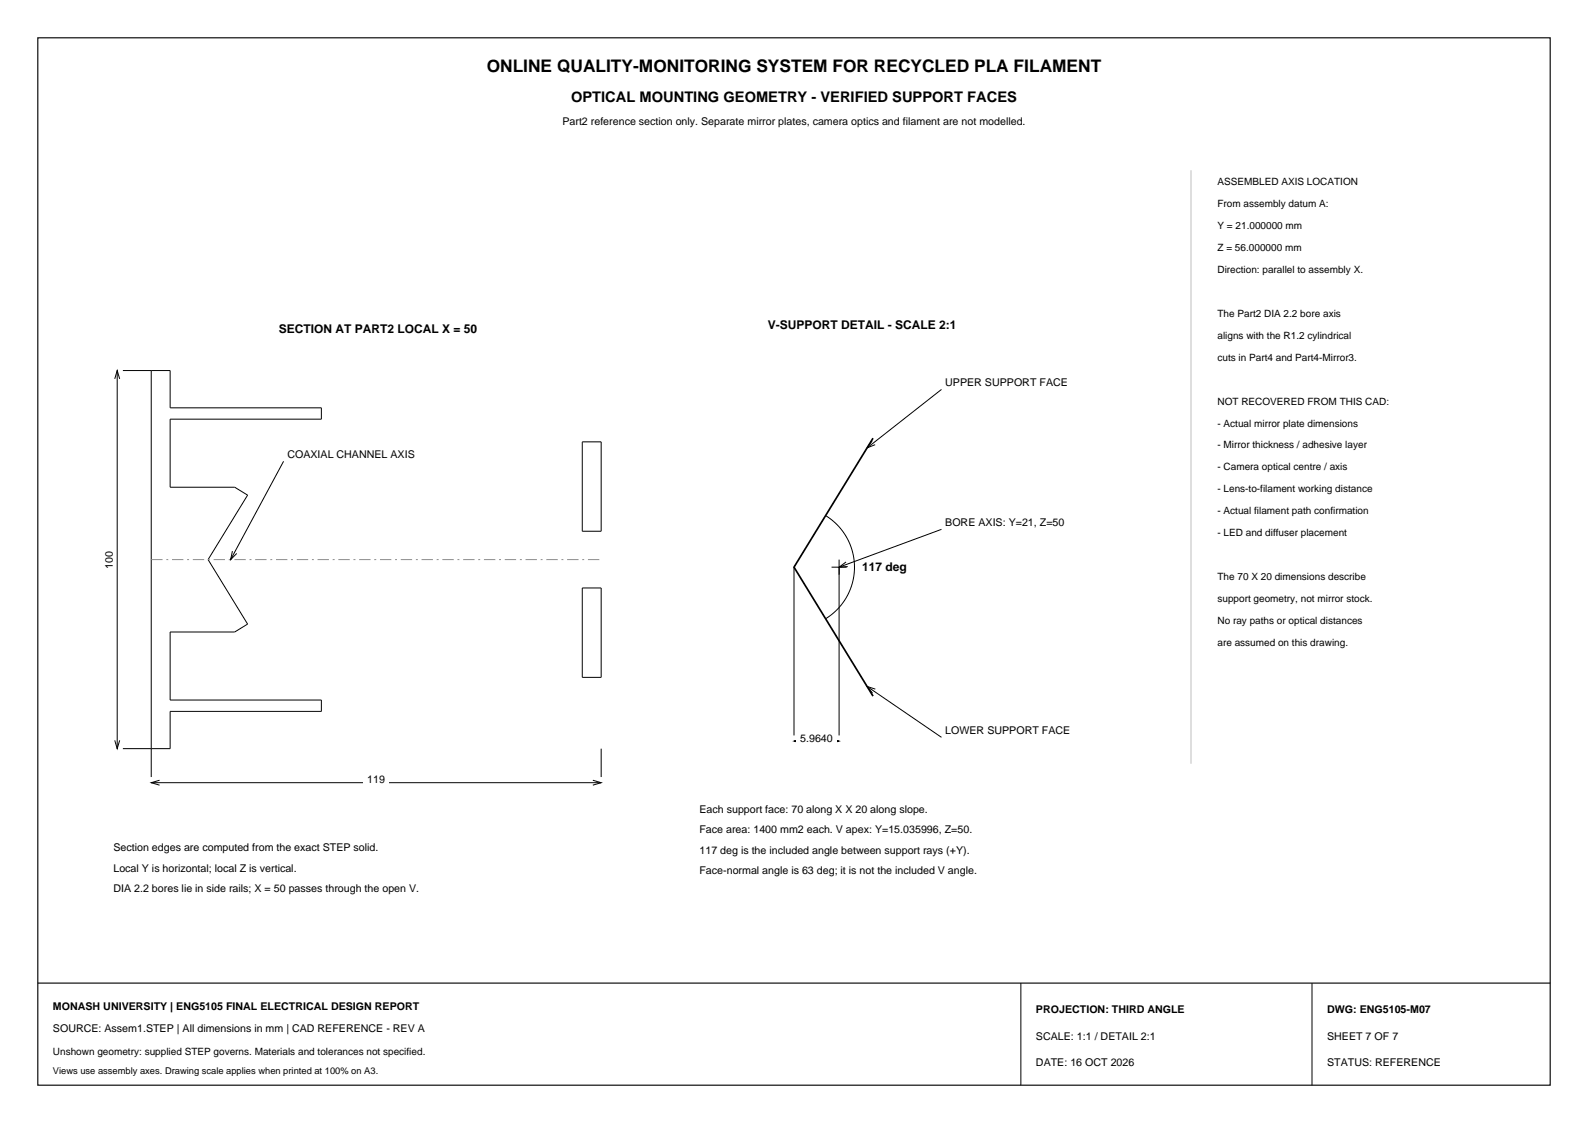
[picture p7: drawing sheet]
<svg xmlns="http://www.w3.org/2000/svg" width="420mm" height="297mm" viewBox="0 0 420 297" stroke-linecap="round" stroke-linejoin="round" font-family="sans-serif">
<defs><g id="words">
<text font-size="4.6" x="128.7" y="19">ONLINE QUALITY-MONITORING SYSTEM FOR RECYCLED PLA FILAMENT</text>
<text font-size="3.9" x="151" y="27">OPTICAL MOUNTING GEOMETRY - VERIFIED SUPPORT FACES</text>
<g font-size="3.2">
<text x="73.8" y="88">SECTION AT PART2 LOCAL X = 50</text>
<text x="203" y="87">V-SUPPORT DETAIL - SCALE 2:1</text>
<text x="228" y="151">117 deg</text>
</g>
<g font-size="2.8">
<text x="148.7" y="33">Part2 reference section only. Separate mirror plates, camera optics and filament are not modelled.</text>
<text x="250" y="102">UPPER SUPPORT FACE</text>
<text x="76" y="121">COAXIAL CHANNEL AXIS</text>
<text x="250" y="139">BORE AXIS: Y=21, Z=50</text>
<text x="29.8" y="150.4" transform="rotate(-90 29.8 150.4)">100</text>
<text x="211.6" y="196.2">5.9640</text>
<text x="250" y="194">LOWER SUPPORT FACE</text>
<text x="97.1" y="207.2">119</text>
<text x="185" y="215">Each support face: 70 along X X 20 along slope.</text>
<text x="185" y="220.4">Face area: 1400 mm2 each. V apex: Y=15.035996, Z=50.</text>
<text x="30" y="225">Section edges are computed from the exact STEP solid.</text>
<text x="185" y="225.8">117 deg is the included angle between support rays (+Y).</text>
<text x="30" y="230.5">Local Y is horizontal; local Z is vertical.</text>
<text x="185" y="231.2">Face-normal angle is 63 deg; it is not the included V angle.</text>
<text x="30" y="236">DIA 2.2 bores lie in side rails; X = 50 passes through the open V.</text>
<text x="14" y="267">MONASH UNIVERSITY | ENG5105 FINAL ELECTRICAL DESIGN REPORT</text>
<text x="274" y="268">PROJECTION: THIRD ANGLE</text>
<text x="351" y="268">DWG: ENG5105-M07</text>
<text x="14" y="273">SOURCE: Assem1.STEP | All dimensions in mm | CAD REFERENCE - REV A</text>
<text x="274" y="275">SCALE: 1:1 / DETAIL 2:1</text>
<text x="351" y="275">SHEET 7 OF 7</text>
<text x="274" y="282">DATE: 16 OCT 2026</text>
<text x="351" y="282">STATUS: REFERENCE</text>
</g>
<g font-size="2.6">
<text x="322" y="49">ASSEMBLED AXIS LOCATION</text>
<text x="322" y="54.8">From assembly datum A:</text>
<text x="322" y="60.6">Y = 21.000000 mm</text>
<text x="322" y="66.4">Z = 56.000000 mm</text>
<text x="322" y="72.2">Direction: parallel to assembly X.</text>
<text x="322" y="83.8">The Part2 DIA 2.2 bore axis</text>
<text x="322" y="89.6">aligns with the R1.2 cylindrical</text>
<text x="322" y="95.4">cuts in Part4 and Part4-Mirror3.</text>
<text x="322" y="107">NOT RECOVERED FROM THIS CAD:</text>
<text x="322" y="112.8">- Actual mirror plate dimensions</text>
<text x="322" y="118.6">- Mirror thickness / adhesive layer</text>
<text x="322" y="124.4">- Camera optical centre / axis</text>
<text x="322" y="130.2">- Lens-to-filament working distance</text>
<text x="322" y="136">- Actual filament path confirmation</text>
<text x="322" y="141.8">- LED and diffuser placement</text>
<text x="322" y="153.4">The 70 X 20 dimensions describe</text>
<text x="322" y="159.2">support geometry, not mirror stock.</text>
<text x="322" y="165">No ray paths or optical distances</text>
<text x="322" y="170.8">are assumed on this drawing.</text>
<text x="14" y="279">Unshown geometry: supplied STEP governs. Materials and tolerances not specified.</text>
</g>
<text font-size="2.5" x="14" y="284">Views use assembly axes. Drawing scale applies when printed at 100% on A3.</text>
</g></defs>
<path d="M10 10h400v277h-400zM10 260h400" fill="none" stroke="#000" stroke-width=".3"/>
<path d="M154 116.9h5v23.6h-5zM154 155.5h5v23.6h-5zM40 198h5v-9.9h40v-3h-40v-18h17.1l3.4-2-10.5-17.1 10.5-17.1-3.4-2h-17.1v-18h40v-3h-40v-9.9h-5v107.5M159 198v7.5M40 207h119M42.2 206.4l-2.2 .6 2.2 .6M156.8 206.4l2.2 .6-2.2 .6M270 260v27M347 260v27" fill="none" stroke="#000" stroke-width=".26"/>
<path d="M96.1 204.2h6.8v3.7h-6.8z" fill-rule="evenodd" fill="#fff"/>
<path d="M31 98v100M32.5 98h7.5M30.4 100.2l.6-2.2 .7 2.2M30.4 195.8l.6 2.2 .7-2.2M32.5 198h7.5" fill="none" stroke="#000" stroke-width=".26"/>
<path d="M26.6 144.9h3.6v6.2h-3.6z" fill-rule="evenodd" fill="#fff"/>
<path d="M40 148h119" fill="none" stroke="#7f8b94" stroke-width=".26" stroke-dasharray="3 1 .5 1" stroke-linecap="butt"/>
<g fill="none" stroke="#000" stroke-width=".26">
<path d="M230.7 116.6l-1.4 1.9 2.2-.9M249 103l-19.7 15.5M75 122l-14 26M218.4 136.4a16 16 0 0 1 0 27.2M249 140l-27.1 10M61.5 145.8l-.5 2.2 1.6-1.6M210 150v44.5M219.9 150h4M221.9 148v46.5M223.8 148.6l-1.9 1.4 2.3-.2M210 196h11.9M212.2 195.4l-2.2 .6 2.2 .7"/>
<path d="M219.7 195.4l2.2 .6-2.2 .7M229.3 181.5l19.7 13.5M231.5 182.3l-2.2-.8 1.5 1.8"/>
</g>
<path d="M230.9 115.9l-20.9 34.1 20.9 34.1" fill="none" stroke="#000" stroke-width=".45"/>
<path d="M210.6 193.2h10.7v3.7h-10.7z" fill-rule="evenodd" fill="#fff"/>
<path d="M315 45v157" fill="none" stroke="#b8bec3" stroke-width=".26"/>
<use href="#words"/>
</svg>
